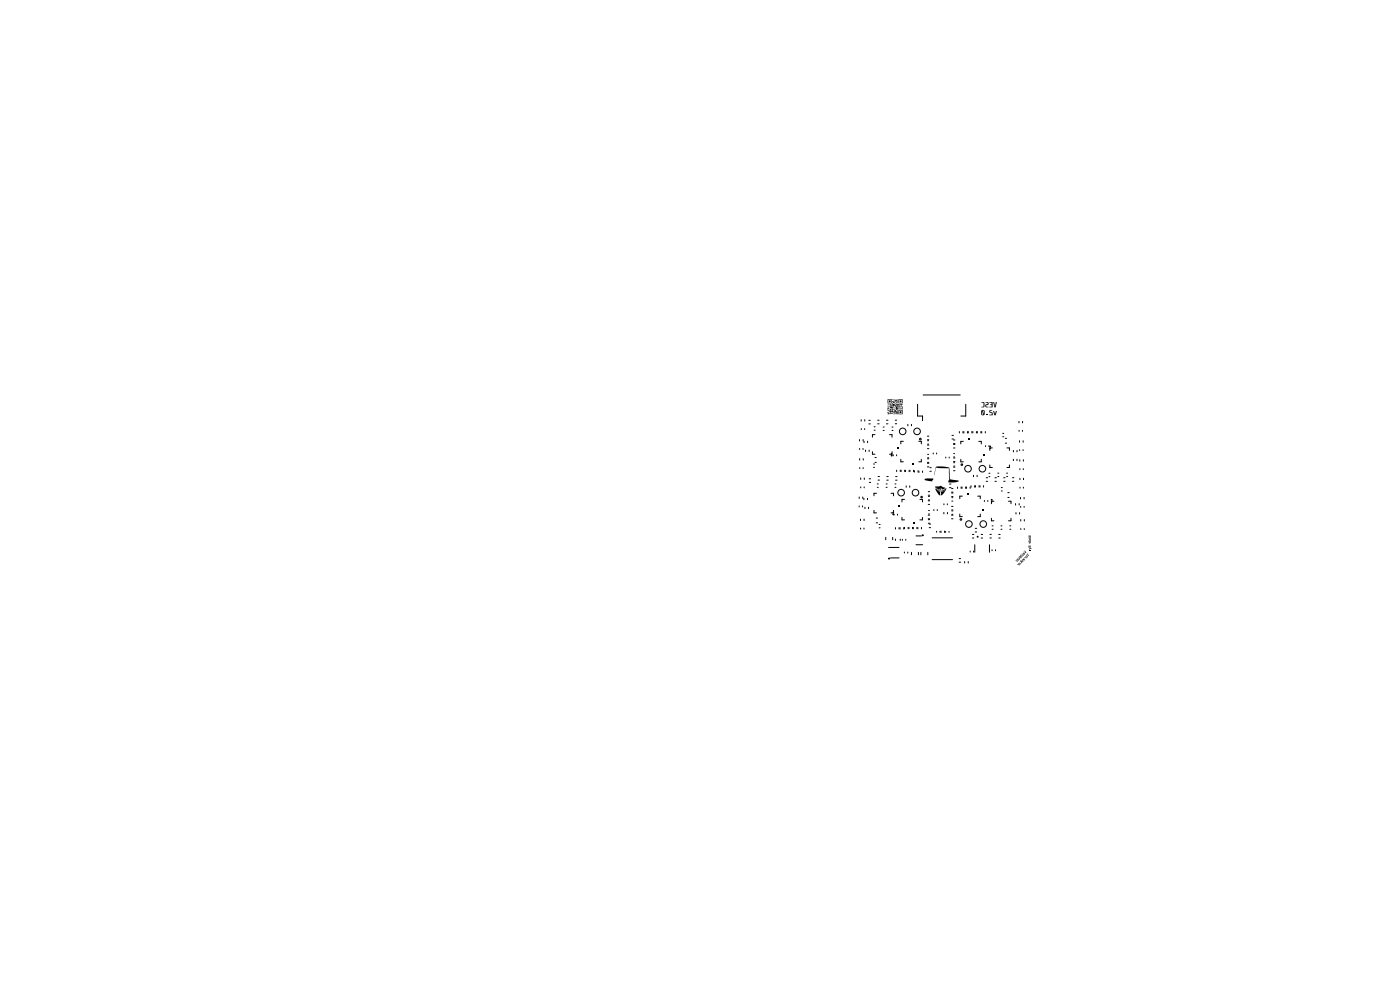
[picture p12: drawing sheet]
<svg xmlns="http://www.w3.org/2000/svg" width="297mm" height="210mm" viewBox="0 0 297 210" stroke-linecap="round" stroke-linejoin="round" font-family="sans-serif">
<g fill="none" stroke="#000" stroke-width=".21">
<path d="M182.3 93.2v.4M182.4 95.1v.3M182.4 97.3v.3M182.4 99.2v.2M182.7 89v.3M182.7 90.9v.2M183.1 95.1v.3M183.1 93.2v.4M183.1 99.2v.2M183.1 97.3v.3M183.3 93.6v.3M183.4 90.9v.2"/>
<path d="M183.5 89v.3M183.6 95.5v.3M184.1 93.6v.3M184.3 89.2h.3M184.3 89.9h.3M184.4 95.5v.3M185.1 95.8v.6h.5M185.3 98.4h.2M185.3 99.2h.2M185.4 90.5h.3M185.4 91.3h.3M185.6 92.2h-.5v.5"/>
<path d="M185.6 98.1h.3M185.6 97.1h.3M186.2 89.1h.3M186.2 89.9h.3M187.4 90.6h.2M187.4 91.3h.2M188.1 89.1h.3M188.1 89.9h.3M188.7 92.2h.5v.5M189.2 90.6h.2M189.2 91.3h.2M189.2 95.8v.6h-.5"/>
<path d="M189.5 96.5v.2M189.9 89.1h.3M189.9 89.9h.3M190.2 96.5v.2M190.2 99.7v.3M191 99.7v.3M191.1 97.4v.6h.5M191.2 99.7v.3M191.6 93.6h-.5v.6M191.9 99.7v.3M192.1 99.7v.4M192.6 90v.3"/>
<path d="M192.9 99.7v.4M193 99.7v.4M193.4 90v.3M193.8 99.7v.4M194 99.8v.4M194.7 85.8v2.5h1v.9M194.8 99.8v.4M194.9 93.6h.6v.6M194.9 99.9v.3M195.5 97.4v.6h-.6M195.7 99.9v.3M195.8 83.8h7.9"/>
<path d="M196.7 92.5h.3M196.7 93.3h.3M196.7 98.3h.4M196.7 99h.4M196.7 97.3h.4M196.7 98.1h.4M196.7 94.4h.4M196.7 95.2h.4M196.8 93.5h.2M196.8 94.2h.2M196.8 96.4h.2M196.8 97.1h.2"/>
<path d="M197.3 99.2h.3M197.3 100h.3M198 96.1v.2M198.7 96.1v.2M200.6 97v.2M201.4 97v.2M202 92.4h.3M202 93.1h.3M202.3 93.3h.3M202.3 94.1h.3M202.3 94.3h.3M202.3 95h.3"/>
<path d="M202.3 99.1h.3M202.3 99.9h.3M202.3 97.2h.3M202.3 97.9h.3M202.3 96.2h.2M202.3 96.9h.2M202.3 98.2h.2M202.3 98.9h.2M203.5 91.5v.3M203.8 97.4v.6h.6M204.3 91.5v.3M204.4 93.6h-.6v.6"/>
<path d="M204.5 91.6v.3M204.9 85.8v2.5h-1.1M205.2 91.6v.3M205.4 91.5v.3M206.2 91.5v.3M206.4 91.5v.3M207.1 91.5v.3M207.3 91.5v.3M207.6 93.6h.6v.6M208.1 91.5v.3M208.2 97.4v.6h-.6M208.3 91.5v.3"/>
<path d="M209 91.5v.3M209.1 94.5v.2M209.8 94.5v.2M210 98.6v.6h.5M210.5 95h-.5v.5M212.7 91.9h.2M212.7 92.7h.2M213.3 93h.3M213.3 94h.3M213.6 95h.5v.5M214.1 98.6v.6h-.5M215 97.4v.3"/>
<path d="M215 95.6v.3M215.7 97.4v.3M215.7 95.6v.3M216.2 89.4v.3M216.2 91.3v.2M216.3 93.5v.3M216.3 95.4v.2M216.3 97.5v.3M216.4 99.4v.2M216.9 91.3v.2M216.9 89.4v.3M217 95.4v.2"/>
<path d="M217.1 93.5v.3M217.1 99.4v.2M217.1 97.5v.3M182.3 107.3v.2M182.3 105.4v.3M182.5 110.1v.3M182.6 112v.2M182.6 101.4v.3M182.6 103.3v.2M183 107.3v.2M183 105.4v.3M183.3 105.7v.3"/>
<path d="M183.3 112v.2M183.3 110.1v.3M183.3 103.3v.2M183.4 101.4v.3M183.5 107.6v.3M184 105.7v.3M184.3 107.6v.3M184.4 101.6h.3M184.4 102.3h.3M185.4 108.3v.5h.5M185.9 109.9h.3M185.9 110.9h.3"/>
<path d="M185.9 104.6h-.5v.6M186.1 102.7h.2M186.1 103.4h.2M186.3 101.1h.3M186.3 101.8h.3M186.5 111.2h.2M186.5 112h.2M187.9 114v.5M188 102.7h.2M188 103.4h.2M188.1 101.1h.3M188.1 101.9h.3"/>
<path d="M188.5 116.1h2.2M188.9 118.4h1.8M189 104.6h.6v.6M189.4 114v.5M189.6 108.3v.5h-.6M189.7 109.1v.2M189.9 102.7h.2M189.9 103.4h.2M190 114.4v.2M190 111.9v.3M190 101.1h.3M190 101.9h.3"/>
<path d="M190.4 109.1v.2M190.7 111.9v.3M190.9 111.9v.3M191 114.4v.2M191.3 109.7v.6h.6M191.4 114.4v.2M191.7 111.9v.3M191.9 117.1v.2M191.9 105.9h-.6v.6M191.9 111.9v.3M192.2 114.4v.2M192.2 103.1v.3"/>
<path d="M192.6 117.1v.2M192.6 111.9v.3M192.8 111.9v.3M193 103.1v.3M193.4 117.2v.5M193.6 111.9v.3M193.8 111.9v.3M194.3 115.6h1.4M194.3 113.7h1.2M194.5 111.9v.3M194.7 111.9v.3M194.8 117.2v.5"/>
<path d="M195.2 105.9h.5v.6M195.4 117.2v.5M195.5 111.9v.3M195.7 109.7v.6h-.5M196.8 117.2v.5M196.9 106.2h.3M196.9 107h.3M196.9 104.3h.3M196.9 105.1h.3M196.9 110.2h.3M196.9 111h.3M196.9 110h.3"/>
<path d="M196.9 109.3h.3M197 105.3h.2M197 106h.2M197 108.3h.2M197 109h.2M197.1 111.2h.3M197.1 111.9h.3M197.7 118.7h4.4M197.7 114.1h4.4M198.1 108.1v.2M198.7 112.7v.2M198.8 108.1v.2"/>
<path d="M199.4 112.7v.2M199.6 112.7v.3M200.2 108.7v.3M200.3 106.9v.2M200.4 112.7v.3M200.6 112.7v.2M201 106.9v.2M201 108.7v.3M201.3 112.7v.2M201.4 103.4h.3M201.4 102.7h.3M201.9 104.6h.3"/>
<path d="M201.9 105.3h.3M201.9 109.3h.3M201.9 110.1h.3M201.9 103.6h.3M201.9 104.4h.3M201.9 107.4h.3M201.9 108.2h.3M201.9 108.4h.2M201.9 109.1h.2M201.9 105.6h.2M201.9 106.3h.2M203.1 103.3v.3"/>
<path d="M203.5 118.5h.3M203.5 119.3h.3M203.6 109.1v.5h.5M203.9 103.3v.3M204.1 103.3v.3M204.1 105.2h-.5v.6M204.6 119.1v.3M204.9 103.3v.3M205 103.3v.3M205.4 119.1v.3M205.8 103.3v.3M205.8 116.9v.2"/>
<path d="M206 103v.3M206.3 113.4h.3M206.3 114.1h.3M206.5 100.8v.3M206.5 116.9v.2M206.8 103v.3M206.8 115.6v1.6M206.9 112.1h.3M206.9 112.8h.3M206.9 103v.3M207.3 100.8v.3M207.4 105.2h.6v.6"/>
<path d="M207.7 103v.3M207.9 103v.3M208 109.1v.5h-.6M208.1 113.4h.4M208.1 114.1h.4M208.7 103v.3M208.8 106.2v.2M209.2 101.3h.3M209.2 102.1h.3M209.6 106.2v.2M209.8 100.4h.2M209.8 101.1h.2"/>
<path d="M209.9 115.6v1.6M210 114.1h.3M210 113.4h.3M210.3 109.9v.6h.6M210.5 116.6v.2M210.5 111.6h.2M210.5 112.3h.2M210.9 106.3h-.6v.6M211.1 101.3h.3M211.1 102.1h.3M211.2 116.6v.2M211.7 101.1h.2"/>
<path d="M211.7 100.4h.2M211.9 113.4h.3M211.9 114.1h.3M212.3 111.6h.3M212.3 112.3h.3M212.4 103.4h.2M212.4 104.2h.2M212.9 101.3h.3M212.9 102.1h.3M213.6 101.1h.2M213.6 100.4h.2M213.8 104.5h.3"/>
<path d="M213.8 105.5h.3M213.9 106.3h.6v.6M214.2 111.6h.2M214.2 112.3h.2M214.5 109.9v.6h-.6M214.8 101.3h.3M214.8 102.1h.3M215.4 106.8v.3M215.5 108.7v.3M216.2 106.8v.3M216.3 108.7v.3M216.4 101.4v.4"/>
<path d="M216.4 103.3v.3M216.5 105.5v.3M216.5 107.4v.2M216.5 110.2v.3M216.6 112.1v.2M217.1 103.3v.3M217.1 101.4v.4M217.3 105.5v.3M217.3 107.4v.2M217.3 112.1v.2M217.3 110.2v.3"/>
<circle cx="189.2" cy="96.6" r=".1"/>
<circle cx="191.5" cy="91.5" r=".7"/>
<circle cx="194.5" cy="91.5" r=".7"/>
<circle cx="195.2" cy="93.1" r=".18"/>
<circle cx="204" cy="98.6" r=".17"/>
<circle cx="205.4" cy="99.4" r=".7"/>
<circle cx="208.4" cy="99.4" r=".7"/>
<circle cx="210.1" cy="94.7" r=".1"/>
<circle cx="189.5" cy="109.1" r=".1"/>
<circle cx="191.2" cy="104.5" r=".7"/>
<circle cx="194.2" cy="104.5" r=".7"/>
<circle cx="195.5" cy="105.4" r=".17"/>
<circle cx="203.9" cy="110.2" r=".18"/>
<circle cx="205.5" cy="111.2" r=".7"/>
<circle cx="207.4" cy="113.9" r=".1"/>
<circle cx="208.6" cy="111.2" r=".7"/>
<circle cx="210.4" cy="106" r=".1"/>
</g>
<g fill="#000">
<path d="M188.3 85.8l.1 .2zM188.3 86.2h.3v.1h-.3zM188.4 85.7l.2 .1zM188.3 87.4h.3v.1l-.3 .1zM188.6 87.5l.1 .1zM188.6 86l.1 .1zM188.6 84.9h.3v.4h-.3zM188.3 84.7h.9v.9h-.9v-.4l.1 .2h.7v-.6h-.7v.4h-.1zM189.1 87l.1 .1zM189.3 84.7l.1 .1zM188.3 86.5h.4l-.3 .2v.3l.4 .1v-.2h.1v.3h.4v-.3h-.6v-.2h.5l-.1-.2-.3 .1-.1-.4 .7 .1-.1 .2v.2h.3l-.2 .7h.2v-.3l.4 .1-.3-.2h.4v.2l.2-.1-.1 .3 .3-.2v.7h-.2v-.4h-.1v.4h-.1v-.5h-.1v.5h-.3l.1-.3-.5-.1h.5v-.1h-.6v.1l-.3-.1v.2h.5v.1l-1.1 .2 .1-.3 .2 .1 .2-.1-.1-.5h-.4zM188.7 85.7l.1 .1 .3-.1v.3h.1v-.3l.2 .1-.1-.4h.1v.3h.4v-.3h.2v.4h-.3v.2h.4v.1h.1l-.1-.4h.6v.1l.8-.1v.1h-.3v.4h-.1v-.4h-.2v.2l-.6-.2 .2 .2-.2 .5 .3 .2h.3v-.4h.1v.4l.2-.2v.4l-.9-.2 .2 .2v.2h-.2v-.1h-.2l.1-.8-.1 .1h-.1v-.2l-.8 .1-.1-.2 .3 .1v-.1l-.6 .1z"/>
<path d="M189.4 87.7l.2 .2zM189.4 86.2l.2 .1zM189.6 86.3h.1v.3h-.1zM189.6 86.9l.1 .1zM189.8 86.3l.2 .2zM189.8 86.6h.2v.3h-.3zM190.3 85.3h.2v.3h-.2zM189.6 84.7l.5 .1v.1h.1v-.2l.3 .1-.2 .1 .2 .3h-.3v.4h-.1v-.4l-.4 .4-.4-.3v-.2h.3v.2h.2l-.1-.2 .5 .1-.2-.3h-.4zM190.5 86.3l.1 .2zM190.6 86.5l.1 .1zM190.4 94.8h.3v.4h-.3zM190.6 86l.1 .1 .3-.1-.1 .3-.4-.1v-.1l.2 .1z"/>
<path d="M190.9 84.9h.3v.4h-.3zM190.9 87.2h.3v.4h-.3zM191 86.2l.1 .1zM191.2 86.2h.3v.7h-.1zM190.6 84.7h.9v.9h-.9v-.4l.1 .2h.7v-.6h-.7v.4h-.1zM190.6 87h.9v.9h-.9v-.4l.1 .2h.7v-.6h-.7v.4h-.1zM193.5 98.4h.4v.2h-.4zM198.6 99h1.9a.7 .7 0 0 1 .9 .4l.1 1.8a.72 .72 0 0 0 1 .6l.2 .1a.36 .36 0 0 1 .4-.1 .36 .36 0 0 1 .2 .3l-.7 .2h-1.1a.24 .24 0 0 1-.3-.1 .24 .24 0 0 1 0-.3h.2l-.1-2.1a.32 .32 0 0 0 0-.5 .32 .32 0 0 0-.5 0l-2.2-.1-.4 1.6zM205.4 92.9h.4v.3h-.4zM208.2 85.3l.6 .1-.1 1h-.5v-.1h.4l.1-.2-.1-.6-.4-.1zM208.2 87h.5l.2 .1-.1 1-.6-.1v-.2l.4 .2-.3-.8v.6h-.1v-.7h.2l.3 .7v-.6l-.5-.1zM208.6 96.4h.3v.4h-.3z"/>
<path d="M209.1 85.3h.4a.35 .35 0 0 1 .2 .4 .35 .35 0 0 1-.4 .2v.3l.4 .1v.1h-.5a.36 .36 0 0 1-.2-.3 .36 .36 0 0 1 .2-.4h.3v-.2l-.4-.1zM209.2 87.9h.3v.2h-.3zM209.9 85.3h.7v1.1h-.7v-.1h.5v-.4h-.4v-.1h.4v-.4h-.5zM210 87h.5v.1h-.4v.2l.4 .2 .1 .6h-.7v-.1h.5l-.1-.4-.4-.1zM210.7 85.3h.2l.2 .9 .2-.9h.2l-.3 1.1h-.2zM210.7 87.2h.2l.2 .7 .2-.7h.2l-.3 .9h-.3zM190.7 107.1h.2v.4h-.2zM193.7 110.7h.4v.3h-.4zM196.2 101.6l1.6-.1a.23 .23 0 0 1 .3 .2 .23 .23 0 0 1-.3 .2l-.1 .1 .1 .1-1.3-.2-.3-.1zM199.5 103.8l.2 .1-.3 .1zM198.4 103.2l1.2-.1 .8 .3 .1 .1a.39 .39 0 0 1-.3 .4 .39 .39 0 0 1-.4-.2l-.1-.1h-.4l.1 .1a.34 .34 0 0 1-.4 .1 .34 .34 0 0 1-.2-.2l1.6-.1h-1.5l-.4-.1zM198.4 103.6l.5 .5-.3-.5 .4 .3 .5 .2 .7-.2 .3-.4-.4 1 .6-.9 .1 .1-.1 .2a1.58 1.58 0 0 1-1.1 1.2l.1-.8 .5-.2-.8 .1-.5-.1h.1a.75 .75 0 0 1 .5 .9 .62 .62 0 0 1-.7-.6z"/>
<path d="M205.2 104.6h.4v.2h-.4zM208.4 108h.2v.4h-.2zM215.7 118.7l.2 .4-.1 .1-.4-.3 .4 .1zM215.7 119.8l.3-.2 .3 .3-.4-.2zM215.8 118.5l.2-.1-.1 .2 .2-.1 .2 .2-.2 .2-.3-.2 .3 .1 .1-.1h-.4zM216.1 118h.1l.4 .4-.3-.2-.1 .1 .2 .3-.3-.3 .1-.2zM216.1 119.4l.2-.1-.1 .2 .2-.1 .2 .2-.3 .2-.2-.2 .3 .1 .1-.1h-.4zM216.5 118.8l.4 .5-.2-.1-.1 .3v-.3h-.3l.3-.1zM216.7 117.4v.2zM216.8 118.7l.2 .1-.1 .3 .3-.1-.2 .2-.2-.1 .1-.3-.2 .1zM216.7 117.6l.2-.1v.1l.3 .2-.2 .2zM216.4 117.7h.1l.4 .4-.2 .2-.3-.3 .3 .2 .1-.1-.2-.2-.2 .1 .1-.2z"/>
<path d="M217 118.5l.2-.1-.1 .2 .2-.1 .2 .2-.3 .2-.2-.2 .3 .1 .1-.1h-.4zM217 117.3l.2-.1-.1 .2 .2-.1 .2 .2-.2 .2-.3-.2 .3 .1 .1-.1h-.4zM217.4 118.2l.1-.1 .3 .3-.3-.2-.2 .1zM217.4 116.8l.3 .4v.1l-.5-.3 .4 .2zM218 117.4l.2 .5-.4-.3zM217.7 117.8l.4 .2-.2 .3-.3-.3 .4 .1-.2-.2-.2 .1zM218.1 113.6h.6l-.3 .1 .3 .2h-.3l.3 .1h-.6l.5-.2zM218.3 116.2l.6 .2-.6 .2 .3-.2zM218.4 116.7l.1 .2zM218.3 114.5h.4v.3h-.6l.2-.2 .3 .1zM218.3 114.1v.2h.3v-.1h-.2l.3-.1v.3h-.4zM218.3 114.9h.4v.3l-.2-.2v.3h-.2v-.2h.2z"/>
<path d="M218.6 116.7l.1 .2zM218.1 115.8h.6v.3h-.5l-.1-.1h.5v-.1l-.5 .1z"/>
</g>
<g fill="#000" stroke="#000" stroke-width=".21">
<path d="M188.6 118.4l.2 .1h-.3zM195.6 113.5h.3l-.2 .2z"/>
<circle cx="189.2" cy="96.3" r=".06"/>
<circle cx="210.1" cy="95.1" r=".06"/>
<circle cx="189.5" cy="108.7" r=".06"/>
<circle cx="210.4" cy="106.4" r=".06"/>
</g>
</svg>
